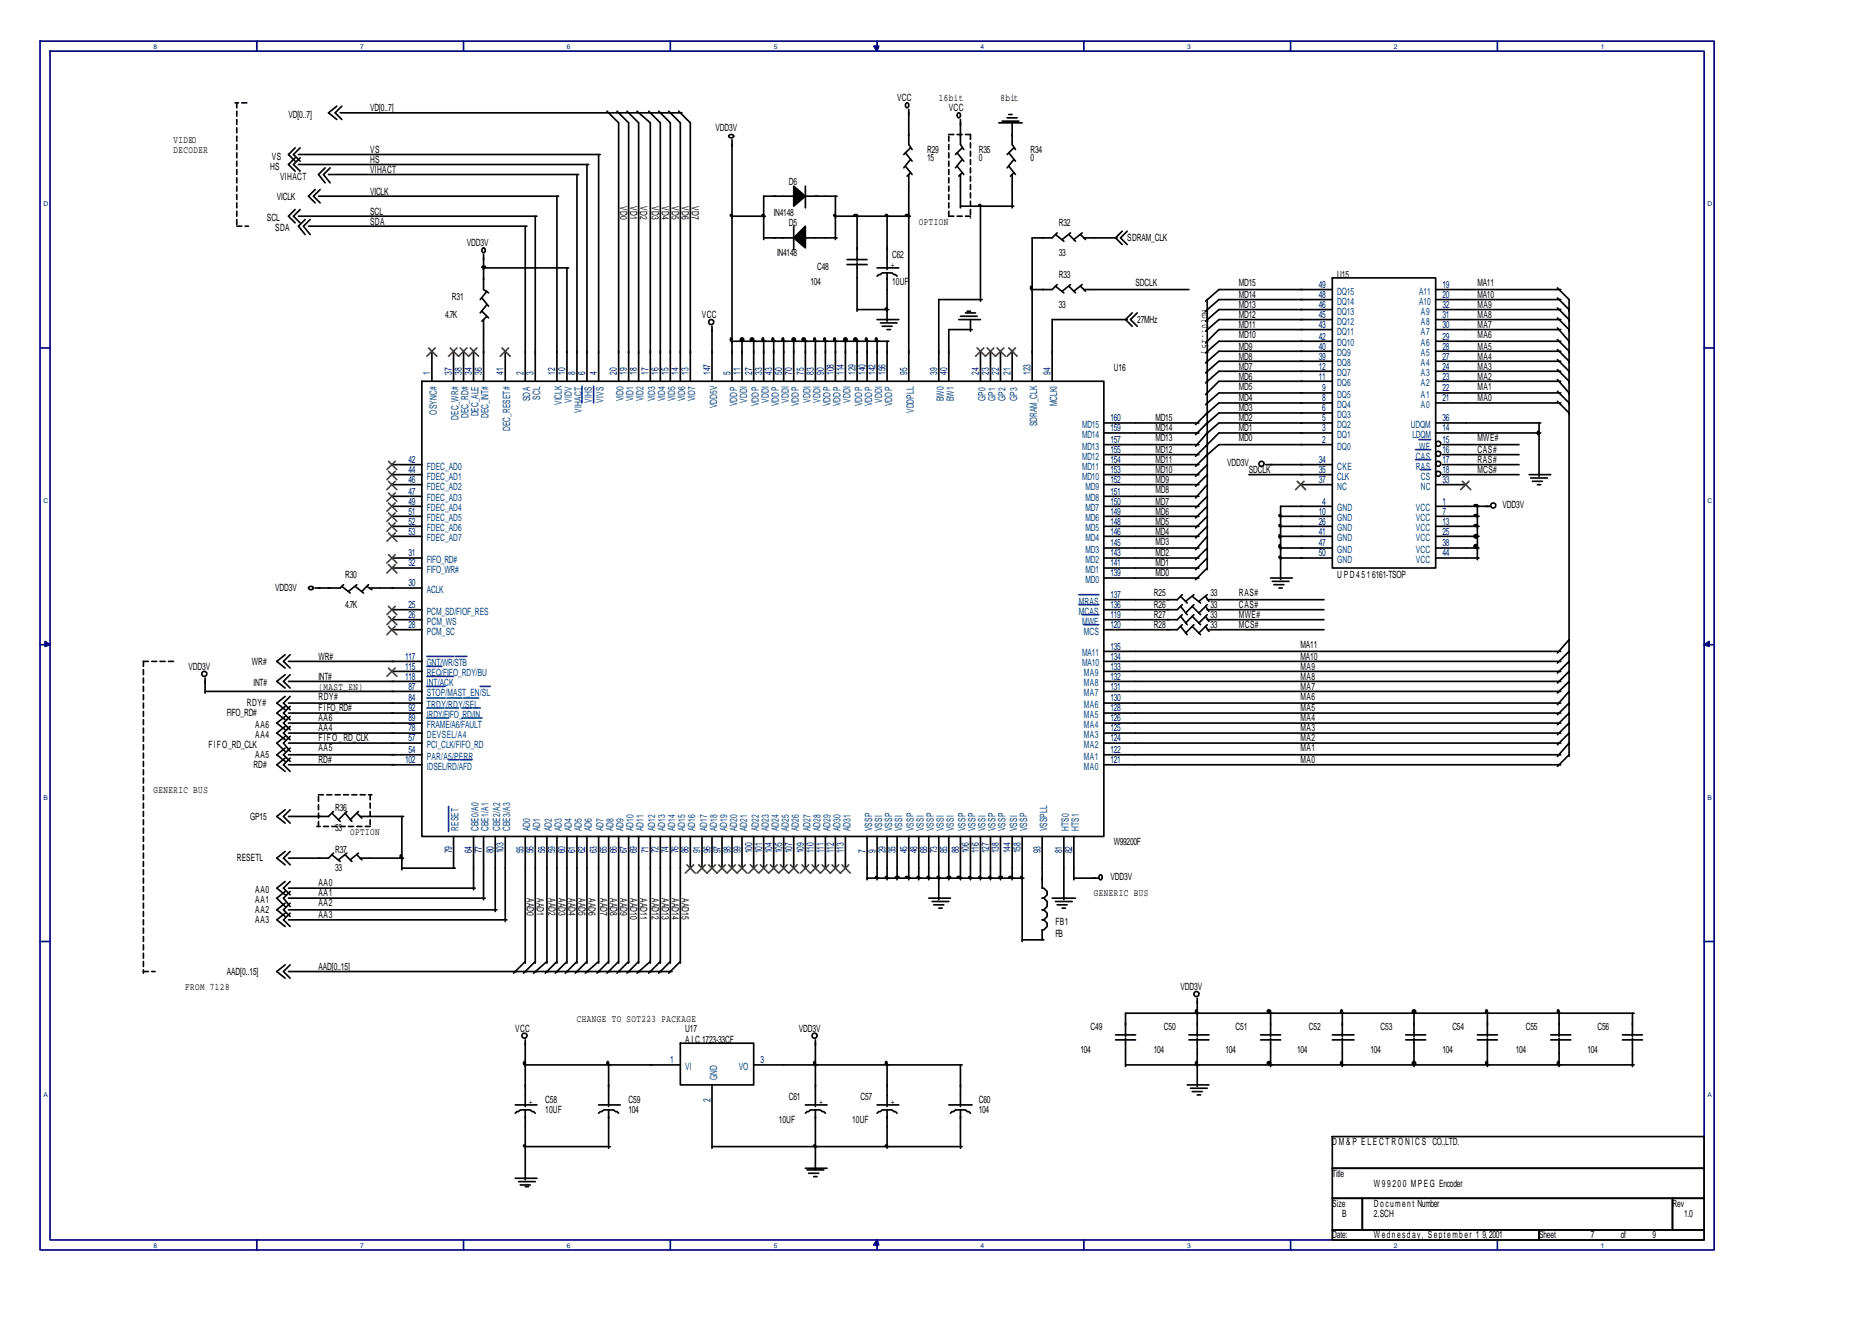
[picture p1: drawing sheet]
<svg xmlns="http://www.w3.org/2000/svg" width="297mm" height="210mm" viewBox="0 0 297 210" stroke-linecap="round" stroke-linejoin="round" font-family="sans-serif">
<defs><g id="words">
<g font-size="1.6">
<text x="58.7" y="17.6">VD[0..7]</text>
<text x="142.3" y="16.1">VCC</text>
<text x="149" y="16.1">16bit</text>
<text x="150.5" y="17.6">VCC</text>
<text x="158.7" y="16.1">8bit</text>
<text x="27.5" y="22.7">VIDEO</text>
<text x="45.8" y="18.7">VD[0..7]</text>
<text x="113.5" y="20.8">VDD3V</text>
<text x="27.5" y="24.3">DECODER</text>
<text x="42.9" y="26.9">HS</text>
<text x="43.1" y="25.3">VS</text>
<text x="44.4" y="28.5">VIHACT</text>
<text x="58.7" y="24.3">VS</text>
<text x="58.7" y="25.8">HS</text>
<text x="58.7" y="27.4">VIHACT</text>
<text x="125.1" y="29.3">D6</text>
<text x="147.1" y="24.3">R29</text>
<text x="147.1" y="25.6">15</text>
<text x="155.3" y="24.3">R35</text>
<text x="155.3" y="25.6">0</text>
<text x="163.5" y="24.3">R34</text>
<text x="163.5" y="25.6">0</text>
<text x="42.3" y="35.1">SCL</text>
<text x="43.9" y="31.7">VICLK</text>
<text x="58.7" y="30.9">VICLK</text>
<text x="58.7" y="34">SCL</text>
<text x="58.7" y="35.6">SDA</text>
<text x="98.4" y="32.7" transform="rotate(90 98.4 32.7)">VD0</text>
<text x="100" y="32.7" transform="rotate(90 100 32.7)">VD1</text>
<text x="101.6" y="32.7" transform="rotate(90 101.6 32.7)">VD2</text>
<text x="103.5" y="32.7" transform="rotate(90 103.5 32.7)">VD3</text>
<text x="105" y="32.7" transform="rotate(90 105 32.7)">VD4</text>
<text x="106.6" y="32.7" transform="rotate(90 106.6 32.7)">VD5</text>
<text x="108.2" y="32.7" transform="rotate(90 108.2 32.7)">VD6</text>
<text x="109.8" y="32.7" transform="rotate(90 109.8 32.7)">VD7</text>
<text x="122.8" y="34.3">IN4148</text>
<text x="125.1" y="35.9">D5</text>
<text x="145.8" y="35.6">OPTION</text>
<text x="168" y="35.9">R32</text>
<text x="43.7" y="36.7">SDA</text>
<text x="74.1" y="39.1">VDD3V</text>
<text x="123.3" y="40.7">IN4148</text>
<text x="141.6" y="40.9">C62</text>
<text x="168" y="40.7">33</text>
<text x="178.9" y="38.3">SDRAM_CLK</text>
<text x="71.7" y="47.5">R31</text>
<text x="128.6" y="45.2">104</text>
<text x="129.6" y="42.8">C48</text>
<text x="141.3" y="42.5">+</text>
<text x="141.6" y="45.2">10UF</text>
<text x="168" y="44.1">R33</text>
<text x="180.2" y="45.4">SDCLK</text>
<text x="196.6" y="45.4">MD15</text>
<text x="196.6" y="47.3">MD14</text>
<text x="212.2" y="44.1">U15</text>
<text x="234.4" y="45.4">MA11</text>
<text x="234.4" y="47.3">MA10</text>
<text x="70.6" y="50.4">4.7K</text>
<text x="111.4" y="50.4">VCC</text>
<text x="168" y="48.9">33</text>
<text x="180.4" y="51.2">27MHz</text>
<text x="190.8" y="49.1" transform="rotate(90 190.8 49.1)">MD[0..15]</text>
<text x="196.6" y="48.9">MD13</text>
<text x="196.6" y="50.4">MD12</text>
<text x="196.6" y="52">MD11</text>
<text x="196.6" y="53.6">MD10</text>
<text x="234.4" y="48.9">MA9</text>
<text x="234.4" y="50.4">MA8</text>
<text x="234.4" y="52">MA7</text>
<text x="234.4" y="53.6">MA6</text>
<text x="176.7" y="58.9">U16</text>
<text x="196.6" y="55.5">MD9</text>
<text x="196.6" y="57.1">MD8</text>
<text x="196.6" y="58.6">MD7</text>
<text x="234.4" y="55.5">MA5</text>
<text x="234.4" y="57.1">MA4</text>
<text x="234.4" y="58.6">MA3</text>
<text x="196.6" y="60.2">MD6</text>
<text x="196.6" y="61.8">MD5</text>
<text x="196.6" y="63.7">MD4</text>
<text x="196.6" y="65.3">MD3</text>
<text x="234.4" y="60.2">MA2</text>
<text x="234.4" y="61.8">MA1</text>
<text x="234.4" y="63.7">MA0</text>
<text x="183.4" y="66.9">MD15</text>
<text x="183.4" y="68.4">MD14</text>
<text x="183.4" y="70">MD13</text>
<text x="183.4" y="71.9">MD12</text>
<text x="196.6" y="66.9">MD2</text>
<text x="196.6" y="68.4">MD1</text>
<text x="196.6" y="70">MD0</text>
<text x="234.4" y="70">MWE#</text>
<text x="234.4" y="71.9">CAS#</text>
<text x="183.4" y="73.5">MD11</text>
<text x="183.4" y="75.1">MD10</text>
<text x="183.4" y="76.6">MD9</text>
<text x="194.7" y="74">VDD3V</text>
<text x="198.2" y="75.1">SDCLK</text>
<text x="234.4" y="73.5">RAS#</text>
<text x="234.4" y="75.1">MCS#</text>
<text x="183.4" y="78.2">MD8</text>
<text x="183.4" y="80.1">MD7</text>
<text x="183.4" y="81.7">MD6</text>
<text x="183.4" y="83.3">MD5</text>
<text x="238.4" y="80.6">VDD3V</text>
<text x="183.4" y="84.8">MD4</text>
<text x="183.4" y="86.4">MD3</text>
<text x="183.4" y="88.3">MD2</text>
<text x="183.4" y="89.9">MD1</text>
<text x="43.7" y="93.8">VDD3V</text>
<text x="54.8" y="91.7">R30</text>
<text x="183.1" y="94.6">R25</text>
<text x="183.4" y="91.5">MD0</text>
<text x="192.1" y="94.6">33</text>
<text x="196.6" y="94.6">RAS#</text>
<text x="212.2" y="91.7">UPD4516161-TSOP</text>
<text x="54.8" y="96.5">4.7K</text>
<text x="183.1" y="96.5">R26</text>
<text x="183.1" y="98.1">R27</text>
<text x="183.1" y="99.7">R28</text>
<text x="192.1" y="96.5">33</text>
<text x="192.1" y="98.1">33</text>
<text x="192.1" y="99.7">33</text>
<text x="196.6" y="96.5">CAS#</text>
<text x="196.6" y="98.1">MWE#</text>
<text x="196.6" y="99.7">MCS#</text>
<text x="29.9" y="106.3">VDD3V</text>
<text x="40" y="105.5">WR#</text>
<text x="50.5" y="104.7">WR#</text>
<text x="50.5" y="107.9">INT#</text>
<text x="206.4" y="102.8">MA11</text>
<text x="206.4" y="104.7">MA10</text>
<text x="206.4" y="106.3">MA9</text>
<text x="206.4" y="107.9">MA8</text>
<text x="36" y="113.7">FIFO_RD#</text>
<text x="39.2" y="112.1">RDY#</text>
<text x="40.2" y="108.9">INT#</text>
<text x="50.5" y="111">RDY#</text>
<text x="50.5" y="112.9">FIFO_RD#</text>
<text x="50.5" y="109.4">(MAST_EN)</text>
<text x="206.4" y="109.4">MA7</text>
<text x="206.4" y="111">MA6</text>
<text x="206.4" y="112.9">MA5</text>
<text x="33.1" y="118.7">FIFO_RD_CLK</text>
<text x="40.5" y="117.1">AA4</text>
<text x="40.5" y="115.5">AA6</text>
<text x="50.5" y="114.5">AA6</text>
<text x="50.5" y="116.1">AA4</text>
<text x="50.5" y="117.7">FIFO_RD_CLK</text>
<text x="50.5" y="119.2">AA5</text>
<text x="206.4" y="114.5">MA4</text>
<text x="206.4" y="116.1">MA3</text>
<text x="206.4" y="117.7">MA2</text>
<text x="206.4" y="119.2">MA1</text>
<text x="24.3" y="125.9">GENERIC BUS</text>
<text x="40.2" y="121.9">RD#</text>
<text x="40.5" y="120.3">AA5</text>
<text x="50.5" y="121.1">RD#</text>
<text x="206.4" y="121.1">MA0</text>
<text x="39.7" y="130.1">GP15</text>
<text x="53.2" y="128.8">R36</text>
<text x="53.2" y="131.9">33</text>
<text x="37.6" y="136.7">RESETL</text>
<text x="53.2" y="135.4">R37</text>
<text x="55.6" y="132.5">OPTION</text>
<text x="176.7" y="134.1">W99200F</text>
<text x="40.5" y="143.3">AA1</text>
<text x="40.5" y="141.7">AA0</text>
<text x="50.5" y="140.7">AA0</text>
<text x="50.5" y="142.3">AA1</text>
<text x="50.5" y="143.8">AA2</text>
<text x="53.2" y="138.3">33</text>
<text x="83.6" y="142.5" transform="rotate(90 83.6 142.5)">AAD0</text>
<text x="85.2" y="142.5" transform="rotate(90 85.2 142.5)">AAD1</text>
<text x="87" y="142.5" transform="rotate(90 87 142.5)">AAD2</text>
<text x="88.6" y="142.5" transform="rotate(90 88.6 142.5)">AAD3</text>
<text x="90.2" y="142.5" transform="rotate(90 90.2 142.5)">AAD4</text>
<text x="91.8" y="142.5" transform="rotate(90 91.8 142.5)">AAD5</text>
<text x="93.4" y="142.5" transform="rotate(90 93.4 142.5)">AAD6</text>
<text x="95.2" y="142.5" transform="rotate(90 95.2 142.5)">AAD7</text>
<text x="96.8" y="142.5" transform="rotate(90 96.8 142.5)">AAD8</text>
<text x="98.4" y="142.5" transform="rotate(90 98.4 142.5)">AAD9</text>
<text x="100" y="142.5" transform="rotate(90 100 142.5)">AAD10</text>
<text x="101.6" y="142.5" transform="rotate(90 101.6 142.5)">AAD11</text>
<text x="103.5" y="142.5" transform="rotate(90 103.5 142.5)">AAD12</text>
<text x="105" y="142.5" transform="rotate(90 105 142.5)">AAD13</text>
<text x="106.6" y="142.5" transform="rotate(90 106.6 142.5)">AAD14</text>
<text x="108.2" y="142.5" transform="rotate(90 108.2 142.5)">AAD15</text>
<text x="173.6" y="142.3">GENERIC BUS</text>
<text x="176.2" y="139.6">VDD3V</text>
<text x="40.5" y="146.5">AA3</text>
<text x="40.5" y="144.9">AA2</text>
<text x="50.5" y="145.7">AA3</text>
<text x="167.5" y="146.8">FB1</text>
<text x="167.5" y="148.6">FB</text>
<text x="36" y="154.7">AAD[0..15]</text>
<text x="50.5" y="153.9">AAD[0..15]</text>
<text x="29.4" y="157.1">FROM 7128</text>
<text x="187.3" y="157.1">VDD3V</text>
<text x="81.8" y="163.7">VCC</text>
<text x="91.5" y="162.1">CHANGE TO SOT223 PACKAGE</text>
<text x="108.7" y="163.7">U17</text>
<text x="108.7" y="165.5">A I C 1723-33CF</text>
<text x="126.7" y="163.7">VDD3V</text>
<text x="171.4" y="167.1">104</text>
<text x="173" y="163.4">C49</text>
<text x="183.1" y="167.1">104</text>
<text x="184.7" y="163.4">C50</text>
<text x="194.5" y="167.1">104</text>
<text x="196.1" y="163.4">C51</text>
<text x="205.8" y="167.1">104</text>
<text x="207.7" y="163.4">C52</text>
<text x="217.5" y="167.1">104</text>
<text x="219.1" y="163.4">C53</text>
<text x="228.9" y="167.1">104</text>
<text x="230.5" y="163.4">C54</text>
<text x="240.5" y="167.1">104</text>
<text x="242.1" y="163.4">C55</text>
<text x="251.9" y="167.1">104</text>
<text x="253.5" y="163.4">C56</text>
<text x="83.9" y="175.3">+</text>
<text x="86.5" y="175.1">C58</text>
<text x="86.5" y="176.7">10UF</text>
<text x="99.7" y="175.1">C59</text>
<text x="99.7" y="176.7">104</text>
<text x="123.6" y="178.2">10UF</text>
<text x="125.1" y="174.5">C61</text>
<text x="129.9" y="175.3">+</text>
<text x="135.2" y="178.2">10UF</text>
<text x="136.5" y="174.5">C57</text>
<text x="141.3" y="175.3">+</text>
<text x="155.3" y="175.1">C60</text>
<text x="155.3" y="176.7">104</text>
<text x="211.4" y="181.7">D M &amp; P E L E C T R O N I C S CO.,LTD.</text>
<text x="211.4" y="186.7">Title</text>
<text x="211.4" y="191.5">Size</text>
<text x="218" y="188.3">W99200 MPEG Encoder</text>
<text x="218" y="191.5">Document Number</text>
<text x="265.4" y="191.5">Rev</text>
<text x="211.4" y="196.5">Date:</text>
<text x="213" y="193.1">B</text>
<text x="218" y="193.1">2.SCH</text>
<text x="218" y="196.5">Wednesday, September 1</text>
<text x="235.2" y="196.5">9, 2001</text>
<text x="244.2" y="196.5">Sheet</text>
<text x="252.4" y="196.5">7</text>
<text x="257.2" y="196.5">of</text>
<text x="262.2" y="196.5">9</text>
<text x="267.2" y="193.1">1.0</text>
</g>
<g font-size="1.6" fill="#000080">
<text x="209.3" y="45.7">49</text>
<text x="209.3" y="47.3">48</text>
<text x="228.9" y="47.3">20</text>
<text x="228.9" y="45.7">19</text>
<text x="209.3" y="48.9">46</text>
<text x="209.3" y="50.4">45</text>
<text x="209.3" y="52">43</text>
<text x="209.3" y="53.9">42</text>
<text x="228.9" y="48.9">32</text>
<text x="228.9" y="50.4">31</text>
<text x="228.9" y="52">30</text>
<text x="228.9" y="53.9">29</text>
<text x="68.3" y="59.4" transform="rotate(-90 68.3 59.4)">1</text>
<text x="71.7" y="59.4" transform="rotate(-90 71.7 59.4)">37</text>
<text x="73.3" y="59.4" transform="rotate(-90 73.3 59.4)">38</text>
<text x="74.9" y="59.4" transform="rotate(-90 74.9 59.4)">34</text>
<text x="76.5" y="59.4" transform="rotate(-90 76.5 59.4)">36</text>
<text x="79.9" y="59.4" transform="rotate(-90 79.9 59.4)">41</text>
<text x="83.1" y="59.4" transform="rotate(-90 83.1 59.4)">2</text>
<text x="84.7" y="59.4" transform="rotate(-90 84.7 59.4)">3</text>
<text x="88.1" y="59.4" transform="rotate(-90 88.1 59.4)">12</text>
<text x="89.7" y="59.4" transform="rotate(-90 89.7 59.4)">10</text>
<text x="91.3" y="59.4" transform="rotate(-90 91.3 59.4)">8</text>
<text x="92.9" y="59.4" transform="rotate(-90 92.9 59.4)">6</text>
<text x="94.7" y="59.4" transform="rotate(-90 94.7 59.4)">4</text>
<text x="97.9" y="59.4" transform="rotate(-90 97.9 59.4)">20</text>
<text x="99.5" y="59.4" transform="rotate(-90 99.5 59.4)">19</text>
<text x="101.1" y="59.4" transform="rotate(-90 101.1 59.4)">18</text>
<text x="102.9" y="59.4" transform="rotate(-90 102.9 59.4)">17</text>
<text x="104.5" y="59.4" transform="rotate(-90 104.5 59.4)">16</text>
<text x="106.1" y="59.4" transform="rotate(-90 106.1 59.4)">15</text>
<text x="107.7" y="59.4" transform="rotate(-90 107.7 59.4)">14</text>
<text x="109.3" y="59.4" transform="rotate(-90 109.3 59.4)">13</text>
<text x="112.7" y="59.4" transform="rotate(-90 112.7 59.4)">147</text>
<text x="115.9" y="59.4" transform="rotate(-90 115.9 59.4)">5</text>
<text x="117.5" y="59.4" transform="rotate(-90 117.5 59.4)">11</text>
<text x="119.3" y="59.4" transform="rotate(-90 119.3 59.4)">27</text>
<text x="120.9" y="59.4" transform="rotate(-90 120.9 59.4)">33</text>
<text x="122.5" y="59.4" transform="rotate(-90 122.5 59.4)">43</text>
<text x="124.1" y="59.4" transform="rotate(-90 124.1 59.4)">50</text>
<text x="125.7" y="59.4" transform="rotate(-90 125.7 59.4)">70</text>
<text x="127.5" y="59.4" transform="rotate(-90 127.5 59.4)">75</text>
<text x="129.1" y="59.4" transform="rotate(-90 129.1 59.4)">83</text>
<text x="130.7" y="59.4" transform="rotate(-90 130.7 59.4)">90</text>
<text x="132.3" y="59.4" transform="rotate(-90 132.3 59.4)">108</text>
<text x="133.9" y="59.4" transform="rotate(-90 133.9 59.4)">114</text>
<text x="135.7" y="59.4" transform="rotate(-90 135.7 59.4)">129</text>
<text x="137.3" y="59.4" transform="rotate(-90 137.3 59.4)">140</text>
<text x="138.9" y="59.4" transform="rotate(-90 138.9 59.4)">142</text>
<text x="140.5" y="59.4" transform="rotate(-90 140.5 59.4)">156</text>
<text x="143.9" y="59.4" transform="rotate(-90 143.9 59.4)">95</text>
<text x="148.7" y="59.4" transform="rotate(-90 148.7 59.4)">39</text>
<text x="150.3" y="59.4" transform="rotate(-90 150.3 59.4)">40</text>
<text x="155.3" y="59.4" transform="rotate(-90 155.3 59.4)">24</text>
<text x="156.9" y="59.4" transform="rotate(-90 156.9 59.4)">23</text>
<text x="158.5" y="59.4" transform="rotate(-90 158.5 59.4)">22</text>
<text x="160.3" y="59.4" transform="rotate(-90 160.3 59.4)">21</text>
<text x="163.5" y="59.4" transform="rotate(-90 163.5 59.4)">123</text>
<text x="166.7" y="59.4" transform="rotate(-90 166.7 59.4)">94</text>
<text x="209.3" y="55.5">40</text>
<text x="209.3" y="57.1">39</text>
<text x="209.3" y="58.6">12</text>
<text x="228.9" y="55.5">28</text>
<text x="228.9" y="57.1">27</text>
<text x="228.9" y="58.6">24</text>
<text x="209.3" y="60.2">11</text>
<text x="209.8" y="62.1">9</text>
<text x="209.8" y="63.7">8</text>
<text x="209.8" y="65.3">6</text>
<text x="228.9" y="60.2">23</text>
<text x="228.9" y="62.1">22</text>
<text x="228.9" y="63.7">21</text>
<text x="176.2" y="71.9">155</text>
<text x="176.2" y="70.3">157</text>
<text x="176.2" y="68.4">159</text>
<text x="176.2" y="66.9">160</text>
<text x="209.8" y="70.3">2</text>
<text x="209.8" y="66.9">5</text>
<text x="209.8" y="68.4">3</text>
<text x="228.9" y="71.9">16</text>
<text x="228.9" y="70.3">15</text>
<text x="228.9" y="68.4">14</text>
<text x="228.9" y="66.9">36</text>
<text x="64.8" y="73.5">42</text>
<text x="64.8" y="75.1">44</text>
<text x="64.8" y="76.6">46</text>
<text x="176.2" y="76.6">152</text>
<text x="176.2" y="75.1">153</text>
<text x="176.2" y="73.5">154</text>
<text x="209.3" y="75.1">35</text>
<text x="209.3" y="73.5">34</text>
<text x="209.3" y="76.6">37</text>
<text x="228.9" y="73.5">17</text>
<text x="228.9" y="75.1">18</text>
<text x="228.9" y="76.6">33</text>
<text x="64.8" y="78.5">47</text>
<text x="64.8" y="80.1">49</text>
<text x="64.8" y="81.7">51</text>
<text x="64.8" y="83.3">52</text>
<text x="176.2" y="83.3">148</text>
<text x="176.2" y="81.7">149</text>
<text x="176.2" y="80.1">150</text>
<text x="176.2" y="78.5">151</text>
<text x="209.3" y="83.3">26</text>
<text x="209.3" y="81.7">10</text>
<text x="209.8" y="80.1">4</text>
<text x="228.9" y="80.1">1</text>
<text x="228.9" y="81.7">7</text>
<text x="228.9" y="83.3">13</text>
<text x="64.8" y="84.8">53</text>
<text x="64.8" y="88.3">31</text>
<text x="64.8" y="89.9">32</text>
<text x="176.2" y="89.9">141</text>
<text x="176.2" y="88.3">143</text>
<text x="176.2" y="86.7">145</text>
<text x="176.2" y="84.8">146</text>
<text x="209.3" y="84.8">41</text>
<text x="209.3" y="86.7">47</text>
<text x="209.3" y="88.3">50</text>
<text x="228.9" y="84.8">25</text>
<text x="228.9" y="86.7">38</text>
<text x="228.9" y="88.3">44</text>
<text x="64.8" y="93">30</text>
<text x="176.2" y="94.9">137</text>
<text x="176.2" y="91.5">139</text>
<text x="64.8" y="96.5">25</text>
<text x="64.8" y="98.1">26</text>
<text x="64.8" y="99.7">28</text>
<text x="176.2" y="99.7">120</text>
<text x="176.2" y="98.1">119</text>
<text x="176.2" y="96.5">136</text>
<text x="64.3" y="104.7">117</text>
<text x="64.3" y="106.3">115</text>
<text x="64.3" y="107.9">118</text>
<text x="176.2" y="107.9">132</text>
<text x="176.2" y="106.3">133</text>
<text x="176.2" y="104.7">134</text>
<text x="176.2" y="103.1">135</text>
<text x="64.8" y="109.4">87</text>
<text x="64.8" y="111.3">84</text>
<text x="64.8" y="112.9">92</text>
<text x="176.2" y="112.9">128</text>
<text x="176.2" y="111.3">130</text>
<text x="176.2" y="109.4">131</text>
<text x="64.8" y="114.5">89</text>
<text x="64.8" y="116.1">78</text>
<text x="64.8" y="117.7">57</text>
<text x="64.8" y="119.5">54</text>
<text x="176.2" y="119.5">122</text>
<text x="176.2" y="117.7">124</text>
<text x="176.2" y="116.1">125</text>
<text x="176.2" y="114.5">126</text>
<text x="64.3" y="121.1">102</text>
<text x="176.2" y="121.1">121</text>
<text x="71.7" y="135.4" transform="rotate(-90 71.7 135.4)">79</text>
<text x="74.9" y="135.4" transform="rotate(-90 74.9 135.4)">64</text>
<text x="76.5" y="135.4" transform="rotate(-90 76.5 135.4)">77</text>
<text x="78.3" y="135.4" transform="rotate(-90 78.3 135.4)">80</text>
<text x="79.9" y="135.4" transform="rotate(-90 79.9 135.4)">103</text>
<text x="83.1" y="135.4" transform="rotate(-90 83.1 135.4)">55</text>
<text x="84.7" y="135.4" transform="rotate(-90 84.7 135.4)">56</text>
<text x="86.5" y="135.4" transform="rotate(-90 86.5 135.4)">58</text>
<text x="88.1" y="135.4" transform="rotate(-90 88.1 135.4)">59</text>
<text x="89.7" y="135.4" transform="rotate(-90 89.7 135.4)">60</text>
<text x="91.3" y="135.4" transform="rotate(-90 91.3 135.4)">61</text>
<text x="92.9" y="135.4" transform="rotate(-90 92.9 135.4)">62</text>
<text x="94.7" y="135.4" transform="rotate(-90 94.7 135.4)">63</text>
<text x="96.3" y="135.4" transform="rotate(-90 96.3 135.4)">65</text>
<text x="97.9" y="135.4" transform="rotate(-90 97.9 135.4)">66</text>
<text x="99.5" y="135.4" transform="rotate(-90 99.5 135.4)">67</text>
<text x="101.1" y="135.4" transform="rotate(-90 101.1 135.4)">69</text>
<text x="102.9" y="135.4" transform="rotate(-90 102.9 135.4)">71</text>
<text x="104.5" y="135.4" transform="rotate(-90 104.5 135.4)">72</text>
<text x="106.1" y="135.4" transform="rotate(-90 106.1 135.4)">74</text>
<text x="107.7" y="135.4" transform="rotate(-90 107.7 135.4)">76</text>
<text x="109.3" y="135.4" transform="rotate(-90 109.3 135.4)">86</text>
<text x="111.1" y="135.4" transform="rotate(-90 111.1 135.4)">91</text>
<text x="112.7" y="135.4" transform="rotate(-90 112.7 135.4)">96</text>
<text x="114.3" y="135.4" transform="rotate(-90 114.3 135.4)">97</text>
<text x="115.9" y="135.4" transform="rotate(-90 115.9 135.4)">98</text>
<text x="117.5" y="135.4" transform="rotate(-90 117.5 135.4)">99</text>
<text x="119.3" y="135.4" transform="rotate(-90 119.3 135.4)">100</text>
<text x="120.9" y="135.4" transform="rotate(-90 120.9 135.4)">101</text>
<text x="122.5" y="135.4" transform="rotate(-90 122.5 135.4)">104</text>
<text x="124.1" y="135.4" transform="rotate(-90 124.1 135.4)">105</text>
<text x="125.7" y="135.4" transform="rotate(-90 125.7 135.4)">107</text>
<text x="127.5" y="135.4" transform="rotate(-90 127.5 135.4)">109</text>
<text x="129.1" y="135.4" transform="rotate(-90 129.1 135.4)">110</text>
<text x="130.7" y="135.4" transform="rotate(-90 130.7 135.4)">111</text>
<text x="132.3" y="135.4" transform="rotate(-90 132.3 135.4)">112</text>
<text x="133.9" y="135.4" transform="rotate(-90 133.9 135.4)">113</text>
<text x="137.3" y="135.4" transform="rotate(-90 137.3 135.4)">7</text>
<text x="138.9" y="135.4" transform="rotate(-90 138.9 135.4)">9</text>
<text x="140.5" y="135.4" transform="rotate(-90 140.5 135.4)">29</text>
<text x="142.1" y="135.4" transform="rotate(-90 142.1 135.4)">35</text>
<text x="143.9" y="135.4" transform="rotate(-90 143.9 135.4)">45</text>
<text x="145.5" y="135.4" transform="rotate(-90 145.5 135.4)">48</text>
<text x="147.1" y="135.4" transform="rotate(-90 147.1 135.4)">68</text>
<text x="148.7" y="135.4" transform="rotate(-90 148.7 135.4)">73</text>
<text x="150.3" y="135.4" transform="rotate(-90 150.3 135.4)">85</text>
<text x="152.1" y="135.4" transform="rotate(-90 152.1 135.4)">88</text>
<text x="153.7" y="135.4" transform="rotate(-90 153.7 135.4)">106</text>
<text x="155.3" y="135.4" transform="rotate(-90 155.3 135.4)">116</text>
<text x="156.9" y="135.4" transform="rotate(-90 156.9 135.4)">127</text>
<text x="158.5" y="135.4" transform="rotate(-90 158.5 135.4)">138</text>
<text x="160.3" y="135.4" transform="rotate(-90 160.3 135.4)">144</text>
<text x="161.9" y="135.4" transform="rotate(-90 161.9 135.4)">158</text>
<text x="165.1" y="135.4" transform="rotate(-90 165.1 135.4)">93</text>
<text x="168.5" y="135.4" transform="rotate(-90 168.5 135.4)">81</text>
<text x="170.1" y="135.4" transform="rotate(-90 170.1 135.4)">82</text>
<text x="106.4" y="168.7">1</text>
<text x="120.6" y="168.7">3</text>
<text x="112.7" y="174.8" transform="rotate(-90 112.7 174.8)">2</text>
</g>
<g font-size="1.6" fill="#004080">
<text x="212.2" y="46.7">DQ15</text>
<text x="225.2" y="46.7">A11</text>
<text x="212.2" y="48.3">DQ14</text>
<text x="212.2" y="49.9">DQ13</text>
<text x="212.2" y="51.5">DQ12</text>
<text x="212.2" y="53.1">DQ11</text>
<text x="225.2" y="48.3">A10</text>
<text x="225.4" y="49.9">A9</text>
<text x="225.4" y="51.5">A8</text>
<text x="225.4" y="53.1">A7</text>
<text x="212.2" y="54.9">DQ10</text>
<text x="212.2" y="56.5">DQ9</text>
<text x="212.2" y="58.1">DQ8</text>
<text x="212.2" y="59.7">DQ7</text>
<text x="225.4" y="54.9">A6</text>
<text x="225.4" y="56.5">A5</text>
<text x="225.4" y="58.1">A4</text>
<text x="225.4" y="59.7">A3</text>
<text x="69.3" y="65.8" transform="rotate(-90 69.3 65.8)">OSYNC#</text>
<text x="84.1" y="63.7" transform="rotate(-90 84.1 63.7)">SDA</text>
<text x="85.7" y="63.4" transform="rotate(-90 85.7 63.4)">SCL</text>
<text x="89.2" y="64.2" transform="rotate(-90 89.2 64.2)">VICLK</text>
<text x="90.8" y="63.9" transform="rotate(-90 90.8 63.9)">VIDV</text>
<text x="92.3" y="65.5" transform="rotate(-90 92.3 65.5)">VIHACT</text>
<text x="93.9" y="63.9" transform="rotate(-90 93.9 63.9)">VIHS</text>
<text x="95.8" y="63.9" transform="rotate(-90 95.8 63.9)">VIVS</text>
<text x="99" y="63.7" transform="rotate(-90 99 63.7)">VID0</text>
<text x="100.5" y="63.7" transform="rotate(-90 100.5 63.7)">VID1</text>
<text x="102.1" y="63.7" transform="rotate(-90 102.1 63.7)">VID2</text>
<text x="104" y="63.7" transform="rotate(-90 104 63.7)">VID3</text>
<text x="105.6" y="63.7" transform="rotate(-90 105.6 63.7)">VID4</text>
<text x="107.2" y="63.7" transform="rotate(-90 107.2 63.7)">VID5</text>
<text x="108.7" y="63.7" transform="rotate(-90 108.7 63.7)">VID6</text>
<text x="110.3" y="63.7" transform="rotate(-90 110.3 63.7)">VID7</text>
<text x="113.8" y="64.7" transform="rotate(-90 113.8 64.7)">VDD5V</text>
<text x="116.9" y="64.5" transform="rotate(-90 116.9 64.5)">VDDP</text>
<text x="118.5" y="63.9" transform="rotate(-90 118.5 63.9)">VDDI</text>
<text x="120.4" y="64.5" transform="rotate(-90 120.4 64.5)">VDDP</text>
<text x="122" y="63.9" transform="rotate(-90 122 63.9)">VDDI</text>
<text x="123.6" y="64.5" transform="rotate(-90 123.6 64.5)">VDDP</text>
<text x="125.1" y="63.9" transform="rotate(-90 125.1 63.9)">VDDI</text>
<text x="126.7" y="64.5" transform="rotate(-90 126.7 64.5)">VDDP</text>
<text x="128.6" y="63.9" transform="rotate(-90 128.6 63.9)">VDDI</text>
<text x="130.2" y="63.9" transform="rotate(-90 130.2 63.9)">VDDI</text>
<text x="131.8" y="64.5" transform="rotate(-90 131.8 64.5)">VDDP</text>
<text x="133.3" y="64.5" transform="rotate(-90 133.3 64.5)">VDDP</text>
<text x="134.9" y="63.9" transform="rotate(-90 134.9 63.9)">VDDI</text>
<text x="136.8" y="64.5" transform="rotate(-90 136.8 64.5)">VDDP</text>
<text x="138.4" y="64.5" transform="rotate(-90 138.4 64.5)">VDDP</text>
<text x="140" y="63.9" transform="rotate(-90 140 63.9)">VDDI</text>
<text x="141.6" y="64.5" transform="rotate(-90 141.6 64.5)">VDDP</text>
<text x="145" y="65.5" transform="rotate(-90 145 65.5)">VDDPLL</text>
<text x="149.8" y="63.7" transform="rotate(-90 149.8 63.7)">BW0</text>
<text x="151.3" y="63.7" transform="rotate(-90 151.3 63.7)">BW1</text>
<text x="156.4" y="63.7" transform="rotate(-90 156.4 63.7)">GP0</text>
<text x="158" y="63.7" transform="rotate(-90 158 63.7)">GP1</text>
<text x="159.5" y="63.7" transform="rotate(-90 159.5 63.7)">GP2</text>
<text x="161.4" y="63.7" transform="rotate(-90 161.4 63.7)">GP3</text>
<text x="167.7" y="64.5" transform="rotate(-90 167.7 64.5)">MCLKI</text>
<text x="212.2" y="61.3">DQ6</text>
<text x="212.2" y="63.1">DQ5</text>
<text x="212.2" y="64.7">DQ4</text>
<text x="225.4" y="61.3">A2</text>
<text x="225.4" y="63.1">A1</text>
<text x="225.4" y="64.7">A0</text>
<text x="72.8" y="66.6" transform="rotate(-90 72.8 66.6)">DEC_WR#</text>
<text x="74.3" y="66.3" transform="rotate(-90 74.3 66.3)">DEC_RD#</text>
<text x="75.9" y="66.1" transform="rotate(-90 75.9 66.1)">DEC_ALE</text>
<text x="77.5" y="66.3" transform="rotate(-90 77.5 66.3)">DEC_INT#</text>
<text x="81" y="68.4" transform="rotate(-90 81 68.4)">DEC_RESET#</text>
<text x="164.6" y="67.6" transform="rotate(-90 164.6 67.6)">SDRAM_CLK</text>
<text x="171.7" y="71.3">MD13</text>
<text x="171.7" y="69.5">MD14</text>
<text x="171.7" y="67.9">MD15</text>
<text x="212.2" y="71.3">DQ0</text>
<text x="212.2" y="66.3">DQ3</text>
<text x="212.2" y="67.9">DQ2</text>
<text x="212.2" y="69.5">DQ1</text>
<text x="223.8" y="67.9">UDQM</text>
<text x="224.1" y="69.5">LDQM</text>
<text x="225.2" y="71.3">WE</text>
<text x="67.7" y="74.5">FDEC_AD0</text>
<text x="67.7" y="76.1">FDEC_AD1</text>
<text x="67.7" y="77.7">FDEC_AD2</text>
<text x="171.7" y="76.1">MD10</text>
<text x="171.7" y="74.5">MD11</text>
<text x="171.7" y="72.9">MD12</text>
<text x="172.2" y="77.7">MD9</text>
<text x="212.2" y="76.1">CLK</text>
<text x="212.2" y="74.5">CKE</text>
<text x="212.2" y="77.7">NC</text>
<text x="224.6" y="72.9">CAS</text>
<text x="224.6" y="74.5">RAS</text>
<text x="225.4" y="76.1">CS</text>
<text x="225.4" y="77.7">NC</text>
<text x="67.7" y="79.6">FDEC_AD3</text>
<text x="67.7" y="81.1">FDEC_AD4</text>
<text x="67.7" y="82.7">FDEC_AD5</text>
<text x="172.2" y="82.7">MD6</text>
<text x="172.2" y="81.1">MD7</text>
<text x="172.2" y="79.6">MD8</text>
<text x="212.2" y="82.7">GND</text>
<text x="212.2" y="81.1">GND</text>
<text x="224.6" y="81.1">VCC</text>
<text x="224.6" y="82.7">VCC</text>
<text x="67.7" y="84.3">FDEC_AD6</text>
<text x="67.7" y="85.9">FDEC_AD7</text>
<text x="67.7" y="89.3">FIFO_RD#</text>
<text x="172.2" y="89.3">MD2</text>
<text x="172.2" y="87.8">MD3</text>
<text x="172.2" y="85.9">MD4</text>
<text x="172.2" y="84.3">MD5</text>
<text x="212.2" y="85.9">GND</text>
<text x="212.2" y="87.8">GND</text>
<text x="212.2" y="89.3">GND</text>
<text x="212.2" y="84.3">GND</text>
<text x="224.6" y="84.3">VCC</text>
<text x="224.6" y="85.9">VCC</text>
<text x="224.6" y="87.8">VCC</text>
<text x="224.6" y="89.3">VCC</text>
<text x="67.7" y="90.9">FIFO_WR#</text>
<text x="67.7" y="94.1">ACLK</text>
<text x="171.2" y="96">MRAS</text>
<text x="172.2" y="92.5">MD0</text>
<text x="172.2" y="90.9">MD1</text>
<text x="67.7" y="97.5">PCM_SD/FIOF_RES</text>
<text x="67.7" y="99.1">PCM_WS</text>
<text x="67.7" y="100.7">PCM_SC</text>
<text x="171.2" y="97.5">MCAS</text>
<text x="171.7" y="99.1">MWE</text>
<text x="172" y="100.7">MCS</text>
<text x="67.7" y="105.7">GNT/WR/STB</text>
<text x="67.7" y="107.3">REQ/FIFO_RDY/BU</text>
<text x="171.7" y="105.7">MA10</text>
<text x="171.7" y="104.2">MA11</text>
<text x="172" y="107.3">MA9</text>
<text x="67.7" y="108.9">INT/ACK</text>
<text x="67.7" y="110.5">STOP/MAST_EN/SL</text>
<text x="67.7" y="112.4">TRDY/RDY/SEL</text>
<text x="67.7" y="113.9">IRDY/FIFO_RD/IN</text>
<text x="172" y="113.9">MA5</text>
<text x="172" y="112.4">MA6</text>
<text x="172" y="110.5">MA7</text>
<text x="172" y="108.9">MA8</text>
<text x="67.7" y="115.5">FRAME/A6/FAULT</text>
<text x="67.7" y="117.1">DEVSEL/A4</text>
<text x="67.7" y="118.7">PCI_CLK/FIFO_RD</text>
<text x="172" y="118.7">MA2</text>
<text x="172" y="117.1">MA3</text>
<text x="172" y="115.5">MA4</text>
<text x="67.7" y="120.6">PAR/A5/PERR</text>
<text x="67.7" y="122.1">IDSEL/RD/AFD</text>
<text x="172" y="122.1">MA0</text>
<text x="172" y="120.6">MA1</text>
<text x="72.8" y="131.9" transform="rotate(-90 72.8 131.9)">RESET</text>
<text x="75.9" y="131.9" transform="rotate(-90 75.9 131.9)">CBE0/A0</text>
<text x="77.5" y="131.9" transform="rotate(-90 77.5 131.9)">CBE1/A1</text>
<text x="79.4" y="131.9" transform="rotate(-90 79.4 131.9)">CBE2/A2</text>
<text x="81" y="131.9" transform="rotate(-90 81 131.9)">CBE3/A3</text>
<text x="84.1" y="131.9" transform="rotate(-90 84.1 131.9)">AD0</text>
<text x="85.7" y="131.9" transform="rotate(-90 85.7 131.9)">AD1</text>
<text x="87.6" y="131.9" transform="rotate(-90 87.6 131.9)">AD2</text>
<text x="89.2" y="131.9" transform="rotate(-90 89.2 131.9)">AD3</text>
<text x="90.8" y="131.9" transform="rotate(-90 90.8 131.9)">AD4</text>
<text x="92.3" y="131.9" transform="rotate(-90 92.3 131.9)">AD5</text>
<text x="93.9" y="131.9" transform="rotate(-90 93.9 131.9)">AD6</text>
<text x="95.8" y="131.9" transform="rotate(-90 95.8 131.9)">AD7</text>
<text x="97.4" y="131.9" transform="rotate(-90 97.4 131.9)">AD8</text>
<text x="99" y="131.9" transform="rotate(-90 99 131.9)">AD9</text>
<text x="100.5" y="131.9" transform="rotate(-90 100.5 131.9)">AD10</text>
<text x="102.1" y="131.9" transform="rotate(-90 102.1 131.9)">AD11</text>
<text x="104" y="131.9" transform="rotate(-90 104 131.9)">AD12</text>
<text x="105.6" y="131.9" transform="rotate(-90 105.6 131.9)">AD13</text>
<text x="107.2" y="131.9" transform="rotate(-90 107.2 131.9)">AD14</text>
<text x="108.7" y="131.9" transform="rotate(-90 108.7 131.9)">AD15</text>
<text x="110.3" y="131.9" transform="rotate(-90 110.3 131.9)">AD16</text>
<text x="112.2" y="131.9" transform="rotate(-90 112.2 131.9)">AD17</text>
<text x="113.8" y="131.9" transform="rotate(-90 113.8 131.9)">AD18</text>
<text x="115.4" y="131.9" transform="rotate(-90 115.4 131.9)">AD19</text>
<text x="116.9" y="131.9" transform="rotate(-90 116.9 131.9)">AD20</text>
<text x="118.5" y="131.9" transform="rotate(-90 118.5 131.9)">AD21</text>
<text x="120.4" y="131.9" transform="rotate(-90 120.4 131.9)">AD22</text>
<text x="122" y="131.9" transform="rotate(-90 122 131.9)">AD23</text>
<text x="123.6" y="131.9" transform="rotate(-90 123.6 131.9)">AD24</text>
<text x="125.1" y="131.9" transform="rotate(-90 125.1 131.9)">AD25</text>
<text x="126.7" y="131.9" transform="rotate(-90 126.7 131.9)">AD26</text>
<text x="128.6" y="131.9" transform="rotate(-90 128.6 131.9)">AD27</text>
<text x="130.2" y="131.9" transform="rotate(-90 130.2 131.9)">AD28</text>
<text x="131.8" y="131.9" transform="rotate(-90 131.8 131.9)">AD29</text>
<text x="133.3" y="131.9" transform="rotate(-90 133.3 131.9)">AD30</text>
<text x="134.9" y="131.9" transform="rotate(-90 134.9 131.9)">AD31</text>
<text x="138.4" y="131.9" transform="rotate(-90 138.4 131.9)">VSSP</text>
<text x="140" y="131.9" transform="rotate(-90 140 131.9)">VSSI</text>
<text x="141.6" y="131.9" transform="rotate(-90 141.6 131.9)">VSSP</text>
<text x="143.1" y="131.9" transform="rotate(-90 143.1 131.9)">VSSI</text>
<text x="145" y="131.9" transform="rotate(-90 145 131.9)">VSSP</text>
<text x="146.6" y="131.9" transform="rotate(-90 146.6 131.9)">VSSI</text>
<text x="148.2" y="131.9" transform="rotate(-90 148.2 131.9)">VSSP</text>
<text x="149.8" y="131.9" transform="rotate(-90 149.8 131.9)">VSSI</text>
<text x="151.3" y="131.9" transform="rotate(-90 151.3 131.9)">VSSI</text>
<text x="153.2" y="131.9" transform="rotate(-90 153.2 131.9)">VSSP</text>
<text x="154.8" y="131.9" transform="rotate(-90 154.8 131.9)">VSSP</text>
<text x="156.4" y="131.9" transform="rotate(-90 156.4 131.9)">VSSI</text>
<text x="158" y="131.9" transform="rotate(-90 158 131.9)">VSSP</text>
<text x="159.5" y="131.9" transform="rotate(-90 159.5 131.9)">VSSP</text>
<text x="161.4" y="131.9" transform="rotate(-90 161.4 131.9)">VSSI</text>
<text x="163" y="131.9" transform="rotate(-90 163 131.9)">VSSP</text>
<text x="166.2" y="131.9" transform="rotate(-90 166.2 131.9)">VSSPLL</text>
<text x="169.6" y="131.9" transform="rotate(-90 169.6 131.9)">HTS0</text>
<text x="171.2" y="131.9" transform="rotate(-90 171.2 131.9)">HTS1</text>
<text x="108.7" y="169.8">VI</text>
<text x="113.8" y="171.4" transform="rotate(-90 113.8 171.4)">GND</text>
<text x="117.2" y="169.8">VO</text>
</g>
<g font-size="1.1" fill="#000080">
<text x="24.3" y="7.8">8</text>
<text x="57.1" y="7.8">7</text>
<text x="90" y="7.8">6</text>
<text x="122.8" y="7.8">5</text>
<text x="155.6" y="7.8">4</text>
<text x="188.4" y="7.8">3</text>
<text x="221.2" y="7.8">2</text>
<text x="254" y="7.8">1</text>
<text x="6.9" y="32.7">D</text>
<text x="270.9" y="32.7">D</text>
<text x="6.9" y="79.8">C</text>
<text x="270.9" y="79.8">C</text>
<text x="6.9" y="126.9">B</text>
<text x="270.9" y="126.9">B</text>
<text x="6.9" y="174">A</text>
<text x="270.9" y="174">A</text>
<text x="24.3" y="198.1">8</text>
<text x="57.1" y="198.1">7</text>
<text x="90" y="198.1">6</text>
<text x="122.8" y="198.1">5</text>
<text x="155.6" y="198.1">4</text>
<text x="188.4" y="198.1">3</text>
<text x="221.2" y="198.1">2</text>
<text x="254" y="198.1">1</text>
</g>
</g></defs>
<g fill="none" stroke="#000080" stroke-width=".26">
<path d="M6.3 6.5h265.7v191.8h-265.7zM7.9 8.1h262.5v188.7h-262.5zM40.7 6.5v1.6M73.6 6.5v1.6M106.4 6.5v1.6M139.2 6.5v1.6M172 6.5v1.6M204.8 6.5v1.6M237.6 6.5v1.6M6.3 55.2h1.6M270.4 55.2h1.6M6.3 102.3h1.6"/>
<path d="M270.4 102.3h1.6M6.3 149.4h1.6M270.4 149.4h1.6M40.7 196.8v1.5M73.6 196.8v1.5M106.4 196.8v1.5M139.2 196.8v1.5M172 196.8v1.5M204.8 196.8v1.5M237.6 196.8v1.5"/>
</g>
<g fill="#000080" stroke="#000080" stroke-width=".26">
<path d="M138.6 7.3h.8l-.2 .8z" fill-rule="evenodd"/>
<path d="M139.2 196.8l.2 .8h-.8z" fill-rule="evenodd"/>
<path d="M7.1 101.8l.8 .5-.8 .3z" fill-rule="evenodd"/>
<path d="M270.4 102.3l.8-.5v.8z" fill-rule="evenodd"/>
</g>
<g fill="none" stroke="#000" stroke-width=".26" stroke-dasharray=".8 .5">
<path d="M37.6 16.3v19.9M39.2 16.3h-1.9M37.6 35.9h1.8M150.5 34.3v-13.2M154 21.3h-3.7M154 21.3v13.3M154 34.3h-3.7M22.8 105v49.4M27.5 105h-5M50.5 126.1h8.5M50.5 131.1v-5.2M58.7 126.1v5.3"/>
<path d="M58.7 131.1h-8.4M22.8 154.2h1.8"/>
</g>
<g fill="none" stroke="#000" stroke-width=".26">
<path d="M53.4 16.8l-1.3 1.1 1.3 1.1M54 17.9h54.2M54.2 16.8l-1 1.1 1 1.1M96.3 17.6l1.9 1.9v41M97.9 17.6l1.8 1.9v41M99.5 17.6l1.8 1.9v41M101.1 17.6l2.1 1.9v41M102.9 17.6l1.9 1.9v41M104.5 17.6l1.9 1.9v41M106.1 17.6l1.8 1.9v41M107.7 17.6l1.8 1.9v41M144.2 16.6a.26 .26 0 0 0-.4-.2 .46 .46 0 0 0 .1 .7h.2l.1-.4"/>
<path d="M144.2 17.4v5.5l.5 .8M152.4 18.2a.26 .26 0 0 0-.4-.2 .46 .46 0 0 0 .1 .7l.2-.1 .1-.3M152.4 19v3.9l.5 .8M158.5 19.5h3.7M159 19.2h2.7M159.8 18.7h1.6M160.1 18.2h.5M160.6 19.5v3.4l.5 .8M46.8 33.2l-1 1.1 1 1.1M46.8 23.5l-1 1 1 1.1M46.8 25l-1 1.1 1 1.1M47.4 24.5h47.8"/>
<path d="M47.4 26.1h46M47.4 34.3h37.8M47.6 33.2l-1 1.1 1 1.1M47.6 23.5l-1 1 1 1.1M47.6 25l-1 1.1 1 1.1M48.4 34.8l-1 1.1 1 1.3M48.9 35.9h34.7M49.2 34.8l-1 1.1 1 1.3M50 30.1l-1.1 1 1.1 1.1M50.5 31.1h38.1M50.8 30.1l-1.1 1 1.1 1.1M51.6 26.6l-1.1 1.1 1.1 1.3"/>
<path d="M52.1 27.7h39.7M52.4 26.6l-1.1 1.1 1.1 1.3M77 39.6a.26 .26 0 0 0-.4-.2 .46 .46 0 0 0 .1 .7h.2l.1-.4M83.3 35.9v24.6M84.9 34.3v26.2M88.4 31.1v29.4M91.5 27.7v32.8M93.1 26.1v34.4M95 24.5v36M115.7 21.5a.46 .46 0 0 1 .7 .1 .38 .38 0 0 1-.4 .3 .38 .38 0 0 1-.3-.4zM116.2 22.1v38.4M116.2 34.3h5.2"/>
<path d="M121.2 37.7h4.7M125.9 35.9v3.7M126.2 31.1h-5v6.9M127.5 37.7h5.3M127.8 29.5v3.5M127.8 31.1h5M132.6 31.1v6.9M132.6 34.3h11.9M136 34.3v7.2M140.8 34.3v8.5M143.7 24.3l1 1.3M143.7 26.4l1 1.3"/>
<path d="M144.2 27.7v32.8M144.5 23.5l-1.1 1M144.5 25.3l-1.1 1.3M144.5 27.4l-.6 .6M151.9 24.3l1 1.3M151.9 26.4l1 1.3M152.4 27.7v5.3M152.4 32.7h8.5M152.7 23.5l-1.1 1M152.7 25.3l-1.1 1.3M152.7 27.4l-.6 .6M155.6 32.7v15.1"/>
<path d="M160.1 24.3l1 1.3M160.1 26.4l1 1.3M160.6 27.7v5.3M160.9 23.5l-1.1 1M160.9 25.3l-1.1 1.3M160.9 27.4l-.6 .6M167.5 37.2l1.3 1.1M167.7 37l-.7 .7h-3.2v22.8M169.6 37.2l1.1 1.1M169.9 37l-1.4 1M171.4 37.2l.8 .8M171.7 37l-1.3 1"/>
<path d="M172 37.7h5.3M178.1 36.7l-1.1 1 1.1 1.1M178.9 36.7l-1.1 1 1.1 1.1M68.5 55.7v4.8M72 55.7v4.8M73.6 55.7v4.8M75.1 55.7v4.8M76.5 47.3l1 1.3M76.5 49.4l1 1M76.7 40.4v5.5l.8 .6M76.7 50.7v9.8M76.7 42.5h13.5"/>
<path d="M77.3 46.2l-1.1 1.3M77.3 48.3l-1.1 1.4M77.3 50.2l-.8 .8M80.2 55.7v4.8M90 42.5v18M113 51.8v8.7M113.2 51a.4 .4 0 0 0-.5-.3 .4 .4 0 0 0-.1 .7 .4 .4 0 0 0 .6-.1v-.2M116.2 54.2h24.8M117.7 54.2v6.3M119.6 54.2v6.3M121.2 54.2v6.3M122.8 54.2v6.3"/>
<path d="M124.4 54.2v6.3M125.9 54.2v6.3M127.8 54.2v6.3M129.4 54.2v6.3M131 54.2v6.3M132.6 54.2v6.3M134.1 54.2v6.3M134.4 42h3.2M134.4 41.2h3.2M136 41.7v7.7M136 54.2v6.3M136 49.1h5"/>
<path d="M137.6 54.2v6.3M139.2 50.7h3.4M139.2 42.5h3.4M139.2 54.2v6.3M139.7 51.2h2.6M140 51.8h1.6M140.8 43.3h.8l.7 .5M140.8 43.3h-.8l-.8 .5M140.8 52.3h.5M140.8 43.3v7.7M140.8 54.2v6.3M152.1 50.7h3.5"/>
<path d="M152.4 50.2h2.6M153.2 49.7h1.6M153.5 49.4h.5M154 50.7v1.9M154.3 52.3h-3.8v8.2M155.6 55.7v4.8M155.8 47.5h-6.8v13M157.2 55.7v4.8M158.7 55.7v4.8M160.6 55.7v4.8M167.5 45.4l1.3 1.1M167.7 45.2l-.7 .7h-3.2"/>
<path d="M169.6 45.4l1.1 1.1M169.9 45.2l-1.4 1M171.4 45.4l.8 .8M171.7 45.2l-1.3 1M172 45.9h16.6M178.9 50.7h-11.9v9.8M179.7 49.7l-1.1 1 1.1 1.1M180.4 49.7l-1 1 1 1.1M191.6 47.5v42.9M211.4 44.1h16.4v46h-16.4zM211.4 50.7h-18l-2.1 1.9M211.4 52.3h-18l-2.1 2.1"/>
<path d="M211.4 45.9h-18l-2.1 1.9M211.4 49.1h-18l-2.1 1.9M211.4 54.2h-18l-2.1 1.8M211.4 55.7h-18l-2.1 1.9M211.4 57.3h-18l-2.1 1.9M211.4 58.9h-18l-2.1 1.9M211.4 47.5h-18l-2.1 1.9M227.8 50.7h19.8M227.8 52.3h19.8M227.8 45.9h19.8M227.8 49.1h19.8M227.8 54.2h19.8"/>
<path d="M227.8 55.7h19.8M227.8 57.3h19.8M227.8 58.9h19.8M227.8 47.5h19.8M247.1 45.7l1.9 1.8v72.5M247.1 47.3l1.9 1.8M247.1 48.9l1.9 1.8M247.1 50.4l1.9 1.9M247.1 52l1.9 2.2M247.1 53.9l1.9 1.8M247.1 55.5l1.9 1.8M247.1 57.1l1.9 1.8"/>
<path d="M247.1 58.6l1.9 1.9M62.2 75.3h4.7M62.2 76.9h4.7M62.2 73.7h4.7M62.2 78.8h4.7M66.9 60.5h108.3v72.2h-108.3zM175.2 75.3h15M175.2 76.9h15M175.2 73.7h15M175.2 78.8h15M175.2 72.1h15M175.2 70.6h15"/>
<path d="M175.2 68.7h15M175.2 67.1h15M191.6 65.5l-1.9 1.9M191.6 67.1l-1.9 1.9M191.6 68.7l-1.9 2.1M191.6 72.1l-1.9 1.9M191.6 73.7l-1.9 1.9M191.6 75.3l-1.9 1.9M191.6 76.9l-1.9 2.1M191.6 78.8l-1.9 1.8M198.2 75.3h13.2M200.6 73.5a.4 .4 0 0 0-.6-.3 .4 .4 0 0 0-.1 .6 .4 .4 0 0 0 .6 0l.1-.2"/>
<path d="M200.8 73.7h10.6M206.4 76.9h5M211.4 70.6h-18l-2.1 1.8M211.4 68.7h-18l-3.7 3.7M211.4 67.1h-18l-2.1 1.9M211.4 60.5h-18l-2.1 2.1M211.4 62.4h-18l-2.1 1.8M211.4 63.9h-18l-2.1 1.9M211.4 65.5h-18l-2.1 1.9M227.8 76.9h4.8M227.8 68.7h16.7M227.8 67.1h16.7"/>
<path d="M227.8 60.5h19.8M227.8 62.4h19.8M227.8 63.9h19.8M228.6 73.5a.4 .4 0 0 0-.6-.3 .4 .4 0 0 0-.1 .6 .4 .4 0 0 0 .6 0l.1-.2M228.6 71.9a.4 .4 0 0 0-.6-.3 .4 .4 0 0 0-.1 .7 .4 .4 0 0 0 .6-.1l.1-.2M228.6 70.3a.4 .4 0 0 0-.6-.2 .4 .4 0 0 0-.1 .6 .4 .4 0 0 0 .6-.1l.1-.2M228.6 75.1a.4 .4 0 0 0-.6-.3 .4 .4 0 0 0-.1 .6 .4 .4 0 0 0 .6 0l.1-.2M228.9 75.3h12.1M228.9 73.7h12.1M228.9 72.1h12.1M228.9 70.6h12.1M242.6 75.3h3.5"/>
<path d="M242.9 75.8h2.6M243.2 76.4h1.5M243.9 76.9h.6M244.2 67.1v8.5M247.1 60.2l1.9 2.2M247.1 62.1l1.9 1.8M247.1 63.7l1.9 1.8M49 93.2a.46 .46 0 0 1 .7 .1 .38 .38 0 0 1-.4 .3 .38 .38 0 0 1-.3-.4zM54.2 93l1.4 1.1M54.5 92.8l-.5 .5h-4M56.4 93l1.3 1.1M56.6 92.8l-1.3 1"/>
<path d="M58.2 93l.8 .6M58.5 92.8l-1.1 1M58.7 93.3h8.2M62.2 80.3h4.7M62.2 96.7h4.7M62.2 98.3h4.7M62.2 99.9h4.7M62.2 90.1h4.7M62.2 88.5h4.7M62.2 85.1h4.7M62.2 83.5h4.7M62.2 81.9h4.7"/>
<path d="M175.2 91.7h15M175.2 80.3h15M175.2 90.1h15M175.2 88.5h15M175.2 87h15M175.2 85.1h15M175.2 83.5h15M175.2 81.9h15M187.3 94.6l1.1 1.1M187.3 96.2l1.1 1.3M187.3 97.8l1.1 1.3M187.3 99.4l1.1 1.3"/>
<path d="M187.6 94.4l-.8 .8h-11.6M187.6 96l-.8 .7h-11.6M187.6 97.5l-.8 .8h-11.6M187.6 99.1l-.8 .8h-11.6M189.2 94.6l1.3 1.1M189.2 96.2l1.3 1.3M189.2 97.8l1.3 1.3M189.2 99.4l1.3 1.3M189.4 94.4l-1.3 1M189.4 96l-1.3 1.3M189.4 97.5l-1.3 1.4M189.4 99.1l-1.3 1.4"/>
<path d="M191.3 94.6l.5 .8M191.3 96.2l.5 .8M191.3 97.8l.5 .8M191.3 99.4l.5 .8M191.6 94.4l-1.4 1M191.6 95.2h18.5M191.6 96l-1.4 1.3M191.6 96.7h18.5M191.6 97.5l-1.4 1.4M191.6 98.3h18.5M191.6 99.1l-1.4 1.4M191.6 99.9h18.5"/>
<path d="M191.6 80.3l-1.9 1.9M191.6 81.9l-1.9 1.9M191.6 83.5l-1.9 1.9M191.6 85.1l-1.9 2.1M191.6 87l-1.9 1.8M191.6 88.5l-1.9 1.9M191.6 90.1l-1.9 1.9M201.6 91.7h3.5M201.9 92.3h2.6M202.1 92.8h1.6M202.9 93.3h.6M203.2 88.5h8.2"/>
<path d="M203.2 87h8.2M203.2 85.1h8.2M203.2 83.5h8.2M203.2 81.9h8.2M211.4 80.3h-8.2v11.7M227.8 80.3h8.7M227.8 88.5h6.9M227.8 87h6.9M227.8 85.1h6.9M227.8 83.5h6.9M227.8 81.9h6.9M234.4 80.3v8.5"/>
<path d="M237.3 80.1a.4 .4 0 0 0-.5-.3 .4 .4 0 0 0-.1 .7 .4 .4 0 0 0 .6-.1v-.2M32.5 107.6v2.4M32.5 109.7h34.4M32.8 106.8a.4 .4 0 0 0-.6-.2 .4 .4 0 0 0-.1 .6 .4 .4 0 0 0 .7-.1v-.2M45.2 103.9l-1.3 1.1 1.3 1M45.2 107.1l-1.3 1 1.3 1.1M45.2 110.5l-1.3 1.1 1.3 1M45.2 112.1l-1.3 1.1 1.3 1M45.2 116.9l-1.3 1 1.3 1.3M45.2 118.7l-1.3 1.1 1.3 1M45.2 115.3l-1.3 1 1.3 1.1M45.2 113.7l-1.3 1 1.3 1.1"/>
<path d="M45.8 105h21.1M45.8 108.1h21.1M45.8 111.6h21.1M45.8 113.2h21.1M45.8 114.7h21.1M45.8 116.3h21.1M45.8 117.9h21.1M45.8 119.8h21.1M46 103.9l-1 1.1 1 1M46 107.1l-1 1 1 1.1M46 110.5l-1 1.1 1 1M46 112.1l-1 1.1 1 1"/>
<path d="M46 116.9l-1 1 1 1.3M46 118.7l-1 1.1 1 1M46 115.3l-1 1 1 1.1M46 113.7l-1 1 1 1.1M62.2 106.5h4.7M175.2 105h72.4M175.2 106.5h72.4M175.2 108.1h72.4M175.2 109.7h72.4M175.2 111.6h72.4M175.2 113.2h72.4M175.2 114.7h72.4"/>
<path d="M175.2 116.3h72.4M175.2 117.9h72.4M175.2 119.8h72.4M175.2 103.4h72.4M249 101.5l-1.9 2.1M249 103.4l-1.9 1.8M249 105l-1.9 1.8M249 106.5l-1.9 1.9M249 108.1l-1.9 1.9M249 109.7l-1.9 2.1M249 111.6l-1.9 1.8M249 113.2l-1.9 1.8"/>
<path d="M249 114.7l-1.9 1.9M249 116.3l-1.9 1.9M249 117.9l-1.9 2.1M249 119.8l-1.9 1.8M45.2 135.1l-1.3 1.1 1.3 1M45.2 120.3l-1.3 1.1 1.3 1M45.2 139.9l-1.3 1 1.3 1.1M45.2 128.5l-1.3 1.1 1.3 1M45.8 121.4h21.1M46 135.1l-1 1.1 1 1M46 120.3l-1 1.1 1 1M46 139.9l-1 1 1 1.1"/>
<path d="M46 128.5l-1 1.1 1 1M52.7 129l1.3 1.4M52.7 135.6l1.3 1.1M52.9 128.8l-.8 .8h-6.3M52.9 135.4l-.8 .8h-6.3M54.8 129l1 1.4M54.8 135.6l1 1.1M55 128.8l-1.3 1.3M55 135.4l-1.3 1M56.6 129l.8 .8M56.6 135.6l.8 .8M56.9 128.8l-1.3 1.3"/>
<path d="M56.9 135.4l-1.3 1M57.1 129.6h6.9M57.1 136.2h6.9M63.8 137.8h8.4M63.8 129.6v8.4M72 132.7v5.1M75.1 132.7v8.5M76.7 132.7v10.1M78.6 132.7v11.9M80.2 132.7v13.5M83.3 132.7v20.1M84.9 132.7v20.1"/>
<path d="M86.8 132.7v20.1M88.4 132.7v20.1M90 132.7v20.1M91.5 132.7v20.1M93.1 132.7v20.1M95 132.7v20.1M96.6 132.7v20.1M98.2 132.7v20.1M99.7 132.7v20.1M101.3 132.7v20.1M103.2 132.7v20.1M104.8 132.7v20.1"/>
<path d="M106.4 132.7v20.1M107.9 132.7v20.1M109.5 132.7v5.1M111.4 132.7v5.1M113 132.7v5.1M114.6 132.7v5.1M116.2 132.7v5.1M117.7 132.7v5.1M119.6 132.7v5.1M121.2 132.7v5.1M122.8 132.7v5.1M124.4 132.7v5.1"/>
<path d="M125.9 132.7v5.1M127.8 132.7v5.1M129.4 132.7v5.1M131 132.7v5.1M132.6 132.7v5.1M134.1 132.7v5.1M137.6 139.3h24.9M137.6 132.7v6.9M139.2 132.7v6.9M140.8 132.7v6.9M142.3 132.7v6.9M144.2 132.7v6.9"/>
<path d="M145.8 132.7v6.9M147.4 132.7v6.9M149 132.7v10.1M150.5 132.7v6.9M152.4 132.7v6.9M154 132.7v6.9M155.6 132.7v6.9M157.2 132.7v6.9M158.7 132.7v6.9M160.6 132.7v6.9M162.2 132.7v16.7M165.4 132.7v8.2h.2l.6 .6v.5l-.6 .5h-.2h.2l.6 .6v.7l-.6 .6h-.2h.2l.6 .5v.5l-.6 .6h-.2h.2l.6 .5v.5l-.6 .5h-.2v1.6"/>
<path d="M168.8 132.7v10.1M170.4 139.3h4M170.4 132.7v6.9M174.9 139.1a.26 .26 0 0 0-.4-.2 .46 .46 0 0 0 .1 .7h.2l.1-.4M175.2 121.4h72.4M45.2 144.9l-1.3 1.1 1.3 1M45.2 143.3l-1.3 1.1 1.3 1M45.2 141.5l-1.3 1 1.3 1.3M45.2 153.1l-1.3 1.1 1.3 1M45.8 142.5h31.2M45.8 154.2h60.8M45.8 140.9h29.6"/>
<path d="M45.8 144.4h33M45.8 146h34.6M46 144.9l-1 1.1 1 1M46 143.3l-1 1.1 1 1M46 141.5l-1 1 1 1.3M46 153.1l-1 1.1 1 1M83.3 152.6l-1.8 1.8M84.9 152.6l-1.8 1.8M86.8 152.6l-2.1 1.8M88.4 152.6l-1.9 1.8M90 152.6l-1.9 1.8M91.5 152.6l-1.8 1.8"/>
<path d="M93.1 152.6l-1.8 1.8M95 152.6l-2.1 1.8M96.6 152.6l-1.9 1.8M98.2 152.6l-1.9 1.8M99.7 152.6l-1.8 1.8M101.3 152.6l-1.8 1.8M103.2 152.6l-2.1 1.8M104.8 152.6l-1.9 1.8M106.4 152.6l-1.9 1.8M107.9 152.6l-1.8 1.8M147.4 142.5h3.4M147.9 143.1h2.6"/>
<path d="M148.2 143.6h1.6M149 144.1h.5M162.2 149.1h3.4M167 142.5h3.7M167.5 143.1h2.6M167.7 143.6h1.6M168.5 144.1h.6M190 158.4v6.1M190.2 157.6a.4 .4 0 0 0-.5-.2 .4 .4 0 0 0-.1 .6 .4 .4 0 0 0 .6-.1v-.2M81.8 175.3h3.4M83.3 176.1h.8l.8 .6M83.3 176.1h-.8l-.7 .6"/>
<path d="M83.3 165v10.6M83.3 176.1v11.1M83.3 169h24.6M83.6 164.2a.4 .4 0 0 0-.6-.2 .4 .4 0 0 0-.1 .6 .4 .4 0 0 0 .7 0v-.2M95 175.3h3.4M96.6 176.1h.8l.8 .6M96.6 176.1h-.8l-.8 .6M96.6 169v6.6M96.6 176.1v6.1M107.9 165.5h11.7v6.7h-11.7zM113 172.2v10M119.6 169h33.1"/>
<path d="M127.8 175.3h3.4M129.4 176.1h.8l.8 .6M129.4 176.1h-.8l-.8 .6M129.4 165v10.6M129.4 176.1v9.5M129.6 164.2a.4 .4 0 0 0-.5-.2 .4 .4 0 0 0-.1 .6 .4 .4 0 0 0 .6 0v-.2M139.2 175.3h3.4M140.8 176.1h.8l.7 .6M140.8 176.1h-.8l-.8 .6M140.8 169v6.6M140.8 176.1v6.1M150.5 175.3h3.8"/>
<path d="M152.4 176.1h.8l.8 .6M152.4 176.1h-.8l-.8 .6M152.4 169v6.6M152.4 176.1v6.1M177 165h3.2M177 164.2h3.2M178.6 164.7v4.5M178.6 169h80.7M188.4 172.2h3.4M188.6 165h3.2M188.6 164.2h3.2M188.9 172.7h2.7"/>
<path d="M189.2 173.2h1.6M190 173.7h.5M190 164.7v7.7M200 165h3.2M200 164.2h3.2M201.6 160.8v3.7M201.6 164.7v4.5M211.4 165h3.4M211.4 164.2h3.4M213 160.8v3.7M213 164.7v4.5M223 165h3.2"/>
<path d="M223 164.2h3.2M224.4 160.8v3.7M224.4 164.7v4.5M234.4 165h3.2M234.4 164.2h3.2M236 160.8v3.7M236 164.7v4.5M246.1 165h3.1M246.1 164.2h3.1M247.4 160.8v3.7M247.4 164.7v4.5M257.4 165h3.2"/>
<path d="M257.4 164.2h3.2M259 160.8v3.7M259 164.7v4.5M259.3 160.8h-80.7v3.7M81.8 187h3.4M82.3 187.5h2.6M82.5 188h1.6M83.3 188.3h.6M83.3 181.9h13.5M113 181.9h39.7M127.8 185.4h3.4M128.1 185.6h2.6"/>
<path d="M128.3 186.2h1.6M129.1 186.7h.5M211.4 180.4h59v5h-59zM211.4 185.4h59v4.7h-59zM211.4 190.1h4.8v5.1h-4.8zM211.4 195.2h32.8v1.6h-32.8zM216.2 190.1h49.2v5.1h-49.2zM244.2 195.2h26.2v1.6h-26.2zM265.4 190.1h5v5.1h-5z"/>
</g>
<g fill="none" stroke="#004080" stroke-width=".26">
<path d="M92.3 61.3v2.6M94.2 61.3v2.6M224.6 72.9h2.4M224.6 71.3h2.4M225.2 69.8h1.8M225.4 74.5h1.6M171.2 96h3.2M171.2 94.4h3.2M171.7 97.5h2.7M172 99.1h2.4M67.7 104.2h4.3M67.7 107.3h4.3"/>
<path d="M67.7 105.7h2.4M67.7 108.9h2.9M67.7 110.8h2.9M67.7 112.4h2.7M67.7 113.9h3.5M70.6 112.4h2.2M70.9 110.8h2.4M72.2 104.2h1.9M73.3 112.4h1.6M73.3 113.9h3.2M73.6 110.8h2.3M75.1 112.4h1.1"/>
<path d="M76.2 108.9h1.6M71.2 128v3.9M71.2 120.6h1.6M73 120.6h1.9"/>
</g>
<g fill="none" stroke="#804000" stroke-width=".26">
<path d="M68 55.2l1.3 1.3M69.1 55.2l-1.4 1.3M71.4 55.2l1.4 1.3 1.3-1.3M72.5 55.2l-1.3 1.3M73 55.2l1.3 1.3 1.4-1.3M74.6 55.2l1.3 1.3M79.6 55.2l1.4 1.3M80.7 55.2l-1.3 1.3M155 55.2l1.4 1.3 1.3-1.3M156.1 55.2l-1.3 1.3M156.6 55.2l1.4 1.3 1.3-1.3M158.2 55.2l1.3 1.3"/>
<path d="M160.1 55.2l1.3 1.3M161.1 55.2l-1.3 1.3M61.6 73.2l1.4 1.3M61.6 74.8l1.4 1.3M61.6 76.4l1.4 1.3M61.6 78.2l1.4 1.4M61.6 79.8l1.4 1.3M62.7 73.2l-1.3 1.3M62.7 74.8l-1.3 1.3M62.7 76.4l-1.3 1.3M62.7 78.2l-1.3 1.4M62.7 79.8l-1.3 1.3"/>
<path d="M205.8 76.4l1.4 1.3M206.9 76.4l-1.3 1.3M232 76.4l1.4 1.3M233.1 76.4l-1.3 1.3M61.6 81.4l1.4 1.3M61.6 83l1.4 1.3M61.6 84.6l1.4 1.3M61.6 88l1.4 1.3M61.6 89.6l1.4 1.3M61.6 96.2l1.4 1.3M61.6 97.8l1.4 1.3M61.6 99.4l1.4 1.3"/>
<path d="M62.7 81.4l-1.3 1.3M62.7 83l-1.3 1.3M62.7 84.6l-1.3 1.3M62.7 88l-1.3 1.3M62.7 89.6l-1.3 1.3M62.7 96.2l-1.3 1.3M62.7 97.8l-1.3 1.3M62.7 99.4l-1.3 1.3M61.6 106l1.4 1.3M62.7 106l-1.3 1.3M109 137.2l1.3 1.4M110.1 137.2l-1.4 1.4"/>
<path d="M110.9 137.2l1.3 1.4 1.3-1.4M111.9 137.2l-1.3 1.4M112.4 137.2l1.4 1.4 1.3-1.4M114 137.2l1.4 1.4 1.3-1.4M115.6 137.2l1.3 1.4 1.4-1.4M117.2 137.2l1.3 1.4M119.1 137.2l1.3 1.4 1.3-1.4M120.1 137.2l-1.3 1.4M120.6 137.2l1.4 1.4 1.3-1.4M122.2 137.2l1.4 1.4 1.3-1.4M123.8 137.2l1.3 1.4 1.4-1.4M125.4 137.2l1.3 1.4"/>
<path d="M127.3 137.2l1.3 1.4 1.3-1.4M128.3 137.2l-1.3 1.4M128.9 137.2l1.3 1.4 1.3-1.4M130.4 137.2l1.4 1.4 1.3-1.4M132 137.2l1.3 1.4 1.4-1.4M133.6 137.2l1.3 1.4"/>
</g>
<g fill="#000" stroke="#000" stroke-width=".26">
<path d="M125.9 29.5l1.9 1.6-1.9 1.6z" fill-rule="evenodd"/>
<path d="M127.8 35.9v3.4l-1.9-1.6z" fill-rule="evenodd"/>
</g>
<g fill="#000" stroke="#000" stroke-width=".26">
<path d="M115.9 34.1l.3-.1-.1 .3h-.2zM121 34.1l.2-.1-.1 .3h-.1zM132.3 34.1l.3-.1-.1 .3h-.2zM135.5 34.1l.5-.1v.2a.33 .33 0 0 1-.5 0zM140.5 34.1l.3-.1-.1 .3h-.2zM143.7 34.1l.5-.1v.2a.33 .33 0 0 1-.5 0zM155.3 32.5h.3l-.1 .2h-.2zM76.5 42.3l.5-.1v.2a.33 .33 0 0 1-.5 0zM115.9 53.7l.1-.1a.33 .33 0 0 1 0 .6zM121 53.7v-.1a.33 .33 0 0 1 0 .6zM122.5 53.7l.1-.1a.33 .33 0 0 1 0 .6zM124.1 53.7l.1-.1a.33 .33 0 0 1 0 .6z"/>
<path d="M129.2 53.7v-.1a.33 .33 0 0 1 0 .6zM130.7 53.7l.1-.1a.33 .33 0 0 1 0 .6zM132.3 53.7l.1-.1a.33 .33 0 0 1 0 .6zM137.4 53.7l.1-.1a.33 .33 0 0 1 0 .6zM138.9 53.7l.1-.1a.33 .33 0 0 1 0 .6zM140.5 48.9h.3l-.1 .2h-.2zM163.6 45.5v-.1a.33 .33 0 0 1 0 .5zM244 68.5l.1-.1a.33 .33 0 0 1 0 .6zM203 81.7h.2v.2h-.2zM203 83.3h.2v.2h-.2zM203 84.9l.1-.1a.33 .33 0 0 1 0 .6zM203 86.5l.1-.1a.33 .33 0 0 1 0 .6z"/>
<path d="M203 88.3h.2v.2h-.2zM234 80.1h.4v.1a.33 .33 0 0 1-.5 0zM234 81.7h.4v.1a.33 .33 0 0 1-.5 0zM234 83.3h.4v.1a.33 .33 0 0 1-.5 0zM63.5 135.7l.1-.1a.33 .33 0 0 1 0 .6zM138.9 139.1h.3l-.1 .2h-.2zM140.5 139.1h.3l-.1 .2h-.2zM142.2 139.1h.4v.1a.33 .33 0 0 1-.5 0zM143.7 139.1h.5v.1a.33 .33 0 0 1-.5 0zM145.6 139.1h.2l-.1 .2h-.1zM147.1 139.1h.3l-.1 .2h-.2zM148.7 139.1h.3l-.1 .2h-.2z"/>
<path d="M150.4 139.1h.4v.1a.33 .33 0 0 1-.5 0zM151.9 139.1h.5v.1a.33 .33 0 0 1-.5 0zM153.8 139.1h.2l-.1 .2h-.1zM155.3 139.1h.3l-.1 .2h-.2zM156.9 139.1h.3l-.1 .2h-.2zM158.6 139.1h.4v.1a.33 .33 0 0 1-.5 0zM160.2 139.1h.4v.1a.33 .33 0 0 1-.5 0zM162 139.1h.2v.2h-.2zM83.1 168.5h.1a.33 .33 0 0 1 0 .5zM96.3 168.5h.1a.33 .33 0 0 1 0 .5zM129.2 168.5a.33 .33 0 0 1 0 .5zM140.5 168.5h.1a.33 .33 0 0 1 0 .5z"/>
<path d="M189.7 160.3l.1-.1a.33 .33 0 0 1 0 .6zM189.7 168.5h.1a.33 .33 0 0 1 0 .5zM212.8 160.3l.1-.1a.33 .33 0 0 1 0 .6zM212.8 168.5h.1a.33 .33 0 0 1 0 .5zM235.8 160.3l.1-.1a.33 .33 0 0 1 0 .6zM235.8 168.5h.1a.33 .33 0 0 1 0 .5zM247.2 160.3l.1-.1a.33 .33 0 0 1 0 .6zM247.2 168.5h.1a.33 .33 0 0 1 0 .5zM83.1 181.7h.2v.2h-.2zM129.2 181.7h.2l-.1 .2h-.1zM140.5 181.7h.3l-.1 .2h-.2z"/>
<circle cx="117.7" cy="53.9" r=".26"/>
<circle cx="119.3" cy="53.9" r=".26"/>
<circle cx="125.9" cy="53.9" r=".26"/>
<circle cx="127.5" cy="53.9" r=".26"/>
<circle cx="134.1" cy="53.9" r=".26"/>
<circle cx="135.7" cy="53.9" r=".26"/>
<circle cx="234.2" cy="86.7" r=".26"/>
<circle cx="234.2" cy="85.1" r=".26"/>
<circle cx="201.3" cy="168.7" r=".26"/>
<circle cx="201.3" cy="160.5" r=".26"/>
<circle cx="224.4" cy="160.5" r=".26"/>
<circle cx="224.4" cy="168.7" r=".26"/>
</g>
<use href="#words"/>
</svg>
